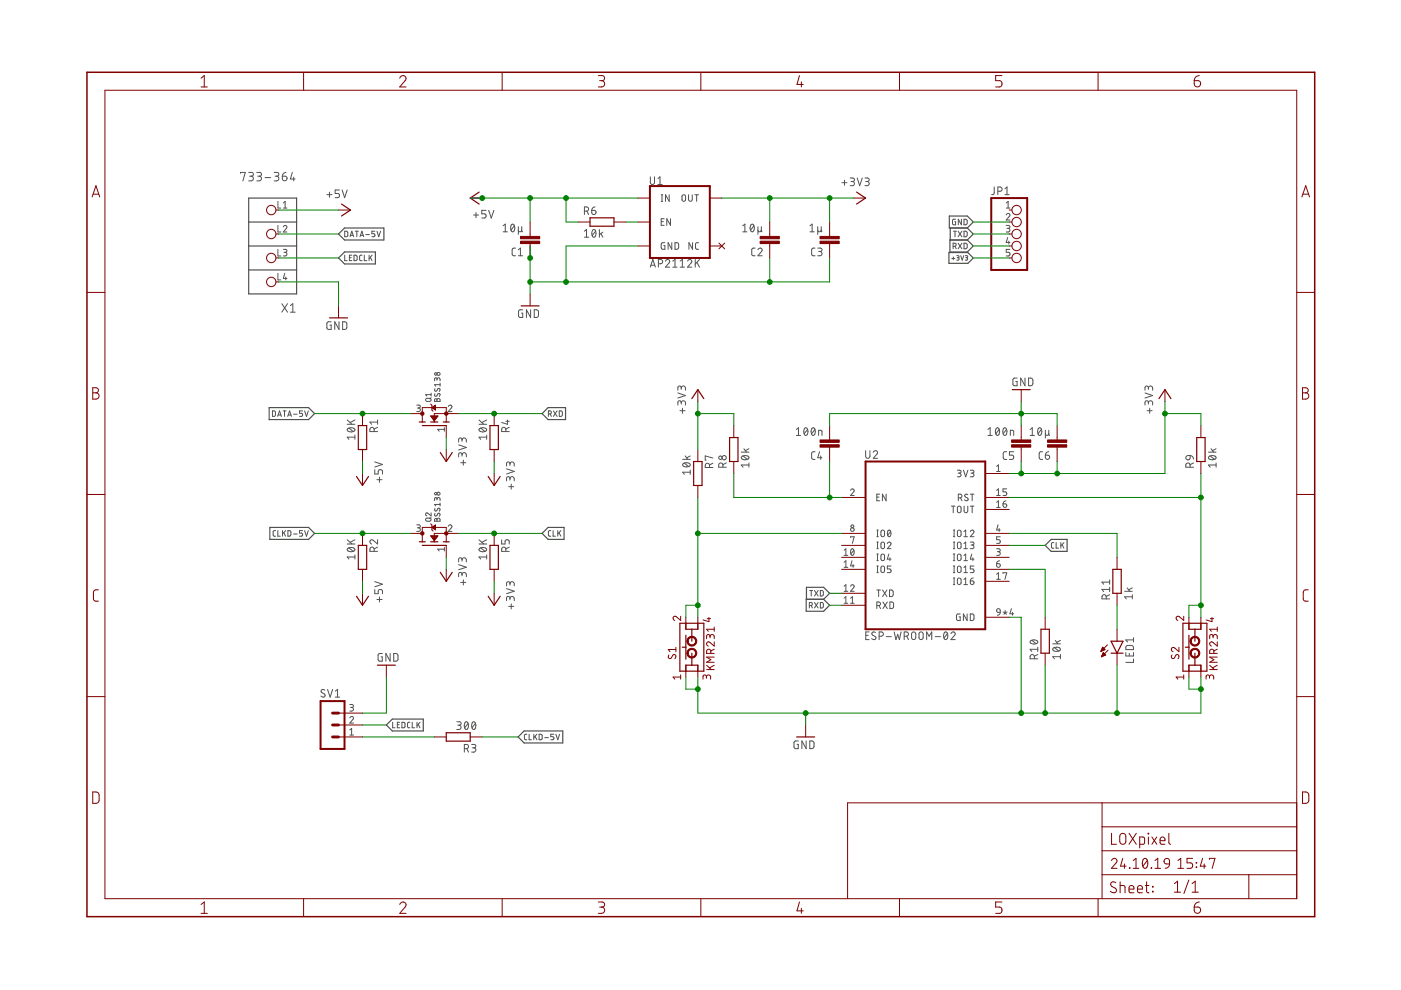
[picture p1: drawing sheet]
<svg xmlns="http://www.w3.org/2000/svg" width="297mm" height="210mm" viewBox="0 0 297 210" stroke-linecap="round" stroke-linejoin="round" font-family="sans-serif">
<g fill="none" stroke="#505050" stroke-width=".25">
<path d="M52.7 42h10.2v20.3h-10.2zM52.7 57.2h10.2M52.7 52.2h10.2M52.7 47.1h10.2M73 48.3h8.4v2.6h-8.4l-1.2-1.3zM73 53.4h6.6v2.6h-6.6l-1.2-1.3zM201.2 53.6h4l1.2 1.1-1.2 1.1h-4zM201.3 45.8h3.8l1.3 1.3-1.3 1.2h-3.8zM201.4 50.9h3.7l1.3 1.3-1.3 1.2h-3.7zM201.5 48.3v2.6M205.1 48.3l1.3 1.3-1.3 1.3M57.1 86.4h8.3l1.3 1.3-1.3 1.3h-8.3z"/>
<path d="M114.9 87.7l1.3-1.3h3.7v2.6h-3.7zM57.2 111.8h8.2l1.3 1.3-1.3 1.3h-8.2zM114.9 113.1l1.3-1.3h3.4v2.6h-3.4zM221.6 115.6l1.3-1.2h3.4v2.5h-3.4zM170.9 127.1h3.7l1.3 1.2-1.3 1.3h-3.7zM171 127.1v-2.6h3.6l1.3 1.3-1.3 1.3M81.9 153.7l1.3-1.2h6.5v2.5h-6.5zM111.1 155h8.2v2.5h-8.2l-1.2-1.2z"/>
</g>
<g fill="none" stroke="#505050" stroke-width=".21">
<path d="M51 36.7v-.1h1l-.5 1.8M52.7 36.6h.6a.4 .4 0 0 1 .4 .4 .4 .4 0 0 1-.4 .4h-.4M53.2 37.4a.5 .5 0 0 1 .5 .5 .5 .5 0 0 1-.5 .5h-.5M54.4 36.6h.7a.4 .4 0 0 1 .4 .4 .4 .4 0 0 1-.4 .4h-.4M54.9 37.4a.5 .5 0 0 1 .5 .5 .5 .5 0 0 1-.5 .5h-.5M56.2 37.7h1.2M58.1 36.6h.6a.4 .4 0 0 1 .4 .4 .4 .4 0 0 1-.4 .4h-.4M58.6 37.4a.5 .5 0 0 1 .5 .5 .5 .5 0 0 1-.5 .5h-.5M59.9 37.4h.6a.49 .49 0 0 1 .3 .5 .49 .49 0 0 1-.5 .4 .49 .49 0 0 1-.4-.5zM60.6 36.6l-.4 .1-.3 .7M62 36.6l-.4 1.4h1M62.3 37.5v.9"/>
<path d="M137.9 37.5v1.2a.44 .44 0 0 0 .4 .4 .44 .44 0 0 0 .5-.4v-1.2M139.5 37.9l.4-.4v1.6M139.5 39.1h.9M178.5 38.7h1.1M179 38.2v1.1M180.3 37.7h.5a.37 .37 0 0 1 .4 .4 .37 .37 0 0 1-.4 .4h-.4M180.7 38.5a.44 .44 0 0 1 .5 .4 .44 .44 0 0 1-.5 .5h-.4M181.7 37.7l.6 1.7 .5-1.7M183.4 37.7h.5a.37 .37 0 0 1 .4 .4 .37 .37 0 0 1-.4 .4h-.3M183.8 38.5a.44 .44 0 0 1 .5 .4 .44 .44 0 0 1-.5 .5h-.4M210.8 39.6v1.5l-.6 .2M58.9 42.7v1.4h.6"/>
<path d="M58.9 47.8v1.4h.6M58.9 52.9v1.4h.6M58.9 58v1.4h.6M60.1 48.1a.38 .38 0 0 1 .5-.3 .38 .38 0 0 1 .1 .6l-.6 .8h.7M60.1 52.9h.6l.1 .2-.1 .4h-.5M60.1 44.1h.7M60.1 43l.4-.3v1.4M60.4 58l-.3 1h.7M60.5 53.5a.39 .39 0 0 1 .3 .4 .39 .39 0 0 1-.3 .4h-.4M60.6 58.7v.7M69.3 41.3h1.1M69.8 40.7v1.1"/>
<path d="M72 40.3h-.9v.7h.5a.45 .45 0 0 1 .4 .5 .45 .45 0 0 1-.4 .4h-.5M72.5 40.3l.6 1.6 .5-1.6M73.1 49h.4l.2 .3v.6l-.2 .3h-.4zM73.1 54.1v1.2h.5M74.1 54.6h.4M74.2 50.2l.4-1.2 .4 1.2M74.3 49.9h.6M74.6 54.1h-.5v1.2h.5M75.1 54.1h.4l.2 .2v.8l-.2 .1-.4 .1zM75.3 49h.7M75.6 49v1.2M76.3 50.2l.4-1.2 .4 1.2"/>
<path d="M76.4 49.9h.6M76.8 54.1h-.4l-.2 .3 .1 .7 .5 .2M77.2 54.1v1.2h.6M77.6 49.7h.7M78.3 54.1v1.2M78.5 54.6l.4 .7M78.9 54.1l-.6 .7M79.5 49h-.7v.6h.4a.32 .32 0 0 1 .3 .3 .32 .32 0 0 1-.3 .3h-.4M79.9 49l.4 1.2 .4-1.2M100.4 45.6h1.1M100.9 45.1v1M103.1 44.6h-.9v.7h.5a.45 .45 0 0 1 .4 .5 .45 .45 0 0 1-.4 .4h-.5"/>
<path d="M103.6 44.6l.6 1.6 .5-1.6M106.7 47.9l.4-.4v1.6M106.7 49.1h.9M108.5 47.6l.2-.1a.95 .95 0 0 1 0 1.6 1.04 1.04 0 0 1-.2-1.5zM109.1 47.9l-.8 .9M109.3 52.6h-.5l-.2 .4v1l.2 .2h.5M109.9 48.8a.36 .36 0 0 0 .4 .3 .36 .36 0 0 0 .3-.3M109.9 48.1v1.6M109.9 54.2h.9M109.9 53l.4-.4v1.6M110.6 48.1v.9l.2 .1M123.9 44.8h.5a.44 .44 0 0 0 .4-.5 .44 .44 0 0 0-.4-.4h-.5v1.6"/>
<path d="M123.9 49l.5-.3v1.6M123.9 50.3h.9M124.4 44.8l.4 .7M125.5 44.6h.5a.45 .45 0 0 1 .4 .5 .45 .45 0 0 1-.5 .4 .45 .45 0 0 1-.4-.5zM125.7 48.8l.2-.1a.97 .97 0 0 1 0 1.6 1.02 1.02 0 0 1-.2-1.5zM126.2 43.9l-.4 .1-.3 .6M126.3 49l-.7 .9M127.1 48.7v1.6M127.4 49.5l.4 .8M127.8 49.2l-.7 .6M137.9 56.6l.5-1.6 .6 1.6M138 56.2h.8"/>
<path d="M139.6 55.9h.4a.46 .46 0 0 0 .5-.4 .46 .46 0 0 0-.5-.5h-.4v1.6M140.2 41.3h.3M140.2 42.7h.3M140.2 47h.5M140.4 41.3v1.4M140.8 46.4h-.6v1.4h.6M141 51.5h-.6l-.2 .1v.9l.2 .3 .6 .1v-.8h-.3M141.1 55.4a.44 .44 0 0 1 .6-.4 .44 .44 0 0 1 .2 .7l-.8 .9h.9M141.9 41.3v1.4l-.8-1.4v1.4M142.2 46.4v1.4l-.8-1.4v1.4M142.4 51.5v1.4l-.8-1.4v1.4M142.6 56.6h1"/>
<path d="M142.6 55.4l.5-.4v1.6M143.1 51.5h.6l.2 .2v.9l-.2 .2-.6 .1zM144.2 56.6h.9M144.2 55.4l.5-.4v1.6M144.7 41.4h.5l.2 .9a.38 .38 0 0 1-.4 .4 .38 .38 0 0 1-.4-.4zM145.8 55.4a.44 .44 0 0 1 .6-.4 .44 .44 0 0 1 .1 .7l-.7 .9h.9M146 41.3v1a.39 .39 0 0 0 .4 .4 .39 .39 0 0 0 .4-.4v-1M146.8 51.5v1.4l-.7-1.4v1.4M147.3 41.3h.8M147.4 55v1.6M147.7 41.3v1.4M147.8 55.6l.5 1"/>
<path d="M148.1 51.5h-.4l-.2 .3v.9l.2 .1 .4 .1M148.3 55l-.9 1M157.5 49.1h.9M157.5 47.9l.4-.4v1.6M159.2 47.6l.3-.1a.97 .97 0 0 1 0 1.6 1.02 1.02 0 0 1-.3-1.5zM159.9 47.9l-.8 .9M160.1 52.6h-.5l-.2 .4v1l.2 .2h.5M160.7 48.8a.36 .36 0 0 0 .4 .3 .36 .36 0 0 0 .3-.3M160.7 53a.44 .44 0 0 1 .6-.4 .44 .44 0 0 1 .2 .7l-.8 .9h.9M160.7 48.1v1.6M161.4 48.1v.9l.2 .1M171.7 49.1h.9"/>
<path d="M171.7 47.9l.5-.4v1.6M172.8 52.6h-.5l-.2 .4v1l.2 .2h.5M173.4 48.8a.37 .37 0 0 0 .3 .3 .37 .37 0 0 0 .4-.3M173.4 52.6h.5a.36 .36 0 0 1 .4 .4 .36 .36 0 0 1-.4 .3h-.3M173.4 48.1v1.6M173.8 53.3a.46 .46 0 0 1 .5 .5 .46 .46 0 0 1-.5 .4h-.4M174.1 48.1v.9l.2 .1M201.8 54.8h.6M202.1 52.2l.6-.1v-.4l-.6-.1v1.1M202.1 54.5v.6M202.1 49h.7M202.5 49v1.2"/>
<path d="M202.5 52.2l.2 .5M202.6 46.5l-.6 .1v.8l.1 .2 .5 .1v-.7h-.2M202.8 54.2l.5 .1v.2l-.2 .1M202.9 54.6h.2M203.1 54.6l.2 .1v.4l-.5 .1M203.1 49l.8 1.2M203.1 51.6l.8 1.1M203.7 54.2l.3 1 .3-1M203.8 46.5v1.2l-.6-1.2v1.2M203.9 49l-.8 1.2M203.9 51.6l-.8 1.1M204.4 46.5h.5l.1 .2 .1 .6-.2 .3-.5 .1z"/>
<path d="M204.4 49h.5l.1 .2 .1 .7-.2 .3h-.5zM204.4 51.6h.5l.1 .2 .1 .6-.2 .3h-.5zM204.7 54.2l.4 .1 .1 .1-.1 .2h-.3M204.9 54.6l.2 .1v.4l-.4 .1M211.6 40.6h.4a.46 .46 0 0 0 .5-.5 .46 .46 0 0 0-.5-.5h-.4v1.7M213.1 41.3h.9M213.1 40l.4-.4v1.7M213.3 45.6a.38 .38 0 0 1 .6-.3 .38 .38 0 0 1 .1 .6l-.7 .8h.8M213.3 47.8h.7l.1 .2-.1 .4h-.5M213.3 44.1h.8M213.3 43l.4-.3v1.4M213.7 50.3l-.4 1.1h.8"/>
<path d="M213.7 48.4a.39 .39 0 0 1 .4 .4 .39 .39 0 0 1-.4 .4h-.4M213.9 51.1v.6M214.1 52.9h-.8v.6h.5a.4 .4 0 0 1 .3 .4 .4 .4 0 0 1-.3 .4h-.5M59.8 64.4l1.2 1.8M61 64.4l-1.2 1.8M61.6 64.8l.5-.4v1.8M61.6 66.2h1M70.2 68.2h-.7l-.2 .3v1l.2 .3h.7v-.9h-.3M71.9 68.2v1.6l-.9-1.6v1.6M72.6 68.2l.7 .1 .2 .2v1.1l-.2 .2h-.7zM110.8 65.7h-.6l-.2 .2-.1 1.1 .3 .3h.6v-.9h-.2M112.5 65.7v1.6l-.9-1.6v1.6"/>
<path d="M113.3 65.7h.6l.2 .3 .1 .9-.3 .4h-.6zM57.8 87.1h.4l.2 .2v.7l-.2 .3h-.4zM58.9 88.3l.4-1.2 .3 1.2M59 88h.6M60 87.1h.7M60.3 87.1v1.2M61 88.3l.4-1.2 .4 1.2M61.1 88h.6M62.2 87.8h.8M64.2 87.1h-.7v.5h.4a.34 .34 0 0 1 .3 .4 .34 .34 0 0 1-.3 .3h-.4M64.6 87.1l.4 1.2 .4-1.2M73.6 90h1.6"/>
<path d="M73.6 89l1 1M73.7 90.9a1.04 1.04 0 0 1 1.5 .2 .95 .95 0 0 1-1.6 0zM74 90.8l.9 .7M75.2 92.7h-1.6l.4 .5M75.2 92.2v1M75.2 89l-.9 .6M79.3 91.5v-.4a.46 .46 0 0 0-.4-.5 .46 .46 0 0 0-.5 .5v.4h1.7M79.5 99.6v.9h.7v-.6a.46 .46 0 0 1 .4-.3 .46 .46 0 0 1 .5 .3v.6M79.5 97.9l1.6 .6-1.6 .5M80.1 90.6l-.8 .4M80.1 89.5h-1.7l.4 .5M80.1 89v1"/>
<path d="M88.3 85.9h.6l.2 .2-.2 .4h-.4M88.7 86.5a.38 .38 0 0 1 .4 .4 .38 .38 0 0 1-.4 .4h-.4M90.3 84.6l.8-.1 .2 .1 .1 .3-.3 .2h-.5l-.4-.2zM91.4 84.3l-.3 .3M91.4 83.7h-1.2l.3 .3M91.4 83.4v.6M92.2 84.6h.4v.2l.2-.3h.2l.3 .1v.5h-1.2zM92.2 83.5v.4l.2 .1 .4-.5a.29 .29 0 0 1 .5 0 .29 .29 0 0 1-.1 .4l-.1 .2M92.2 82.4v.4l.2 .2 .4-.5a.29 .29 0 0 1 .5 0 .29 .29 0 0 1-.1 .4l-.1 .1M92.6 80.4l.3-.3 .3 .1 .1 .6M92.6 80.6v-.4l-.3-.1-.1 .1-.1 .6M92.6 84.8v.3"/>
<path d="M93.3 81.2v.7M93.3 81.6h-1.2l.3 .3M94.2 91h-1.4l.3 .4M94.2 90.7v.7M95 86.2a.38 .38 0 0 1 .6-.3 .38 .38 0 0 1 .1 .6l-.7 .8h.8M97.2 94.3l1.7 .6-1.7 .5M97.7 98.1h1.1M98 96.4a.46 .46 0 0 1 .4-.4 .46 .46 0 0 1 .5 .4v.5M98 96.7v-.3a.36 .36 0 0 0-.4-.4 .36 .36 0 0 0-.4 .4v.5M98 93.3a.46 .46 0 0 1 .4-.4 .46 .46 0 0 1 .5 .4v.4M98 93.6v-.4a.36 .36 0 0 0-.4-.3 .36 .36 0 0 0-.4 .3v.5M98.2 97.6v1"/>
<path d="M101.6 90h1.6M101.6 89l1 1M101.7 90.9a1.04 1.04 0 0 1 1.5 .2 .95 .95 0 0 1-1.6 0zM101.9 90.8l.9 .7M103.2 92.7h-1.6l.3 .5M103.2 92.2v1M103.2 89l-1 .6M107.3 91.5v-.4a.44 .44 0 0 0-.5-.5 .44 .44 0 0 0-.4 .5v.4h1.6M107.3 89.3h.7M107.4 99.4l1.6 .5-1.6 .6M107.6 89v1l-1.2-.4M108 90.6l-.7 .4"/>
<path d="M108.1 98.4a.46 .46 0 0 1 .5-.5 .46 .46 0 0 1 .4 .5v.4M108.1 98.7v-.4a.36 .36 0 0 0-.3-.4 .36 .36 0 0 0-.4 .4v.5M116.3 87.8l.5-.1v-.5l-.5-.1v1.2M116.6 87.8l.3 .5M117.3 87.1l.8 1.2M118.1 87.1l-.8 1.2M118.6 87.1h.4l.2 .2v.8l-.2 .2h-.4zM143.7 83.3l1.6 .6-1.6 .5M144.2 87.1h1M144.4 85.4a.44 .44 0 0 1 .5-.4 .44 .44 0 0 1 .4 .4v.5M144.4 85.7v-.4a.36 .36 0 0 0-.3-.3 .36 .36 0 0 0-.4 .3v.6M144.4 82.3a.44 .44 0 0 1 .5-.5 .44 .44 0 0 1 .4 .5v.4"/>
<path d="M144.4 82.5v-.3a.36 .36 0 0 0-.3-.4 .36 .36 0 0 0-.4 .4v.5M144.7 86.6v1M144.7 97.4h1.6M144.8 98.3a1 1 0 0 1 1.5 .3 .95 .95 0 0 1-1.6 0zM145.1 98.2l.9 .7M145.3 96.7l.5 .7M146.3 99.7v.9M146.3 96.7l-.7 .4M150.4 99.1v-.4a.46 .46 0 0 0-.4-.5 .46 .46 0 0 0-.5 .5v.4h1.7M151.2 97.1l-1.7-.4v.9h.2M151.2 98.2l-.8 .4M153.3 99.1v-.5a.44 .44 0 0 0-.5-.5 .44 .44 0 0 0-.4 .5v.5h1.6"/>
<path d="M154 98.1l-.7 .4M157.2 95.9h1.6M157.3 96.8a1.02 1.02 0 0 1 1.5 .2 .95 .95 0 0 1-1.6 0zM157.5 96.7l.9 .7M157.7 95.1l.6 .8M158.8 98.6h-1.6l.3 .5M158.8 98.1v1M158.8 95.1l-.8 .4M168.8 92.3h.9M168.8 91.1l.5-.4v1.6M170.6 90.8l.3-.1a.97 .97 0 0 1 0 1.6 1.03 1.03 0 0 1-.3-1.5zM171.2 91.1l-.7 .9"/>
<path d="M172.2 90.8l.2-.1a.97 .97 0 0 1 0 1.6 1.03 1.03 0 0 1-.2-1.5zM172.8 91.1l-.7 .9M172.8 95.8h-.5l-.2 .3v1.1l.2 .2h.5M173.6 92.3v-1.1l.6 .2 .1 .9M173.8 95.8l-.4 1.2h.9M174 96.7v.7M183.5 95.5v1.2a.46 .46 0 0 0 .5 .5 .46 .46 0 0 0 .4-.5v-1.2M185.1 95.9a.45 .45 0 0 1 .7-.3 .45 .45 0 0 1 .1 .7l-.8 .9h1M203 99.7h.6l.2 .2-.2 .4h-.5M204.3 99.7l.4 1.4 .5-1.4M205.7 99.7h.6l.2 .2-.2 .4h-.4M209.5 92.3h.9"/>
<path d="M209.5 91.1l.4-.4v1.6M211.2 90.8l.1-.1a.8 .8 0 0 1 .7 .6 .8 .8 0 0 1-.2 .8l-.3 .2a1.06 1.06 0 0 1-.3-1.5zM211.3 98.9l.4-.3v1.4M211.3 100h.8M211.9 91.1l-.8 .9M212.8 90.8l.1-.1a.8 .8 0 0 1 .7 .6 .8 .8 0 0 1-.2 .8l-.4 .2a1.06 1.06 0 0 1-.2-1.5zM213.4 91.1l-.7 .9M213.4 95.8h-.5l-.2 .3 .1 1.2 .6 .1M214.2 92.3v-1.1l.7 .2v.9M214.9 95.8h-.9v.7h.6a.46 .46 0 0 1 .3 .5 .46 .46 0 0 1-.3 .4h-.6M215.6 80.2h-.6l-.2 .2v1l.2 .3 .6 .1v-.9h-.2M217.3 80.2v1.6l-.9-1.6v1.6"/>
<path d="M218.1 80.2h.6l.2 .2 .1 .9-.3 .4-.6 .1zM218.4 91.1l.5-.4v1.6M218.4 92.3h.9M220.2 90.8l.1-.1a.8 .8 0 0 1 .7 .6 .8 .8 0 0 1-.3 .8l-.3 .2a1.06 1.06 0 0 1-.2-1.5zM220.8 91.1l-.7 .9M221 95.8h-.4l-.3 .3 .1 1.2 .6 .1M221.6 92a.36 .36 0 0 0 .4 .3 .36 .36 0 0 0 .4-.3M221.6 96.5h.6a.45 .45 0 0 1 .3 .5 .45 .45 0 0 1-.4 .4 .45 .45 0 0 1-.5-.5zM221.6 91.2v1.7M222.4 91.2v.9l.1 .2M222.4 95.8l-.5 .1-.3 .6M242.8 83.3l1.6 .6-1.6 .5"/>
<path d="M243.2 87.1h1.1M243.5 85.4a.46 .46 0 0 1 .4-.4 .46 .46 0 0 1 .5 .4v.5M243.5 85.7v-.4a.36 .36 0 0 0-.4-.3 .36 .36 0 0 0-.3 .3v.6M243.5 82.3a.46 .46 0 0 1 .4-.5 .46 .46 0 0 1 .5 .5v.4M243.5 82.5v-.3a.36 .36 0 0 0-.4-.4 .36 .36 0 0 0-.3 .4v.5M243.8 86.6v1M251.5 96.7l.8-.1v.5a.46 .46 0 0 1-.6 .3 .46 .46 0 0 1-.2-.7zM252.3 99.1v-.5a.46 .46 0 0 0-.4-.5 .46 .46 0 0 0-.5 .5v.5h1.6M252.3 96.6l.5 .1 .2 .6M253 98.1l-.7 .4M256.2 95.9h1.6M256.3 96.8a1.02 1.02 0 0 1 1.5 .2 .93 .93 0 0 1-1.6 0z"/>
<path d="M256.6 96.7l.9 .7M256.8 95.1l.5 .8M257.8 98.6h-1.6l.4 .5M257.8 98.1v1M257.8 95.1l-.7 .4M58.4 112.5h-.4l-.1 .3 .1 .8 .4 .1M58.9 112.5v1.2h.5M59.9 112.5v1.2M60.2 113l.4 .7M60.6 112.5l-.7 .7M61 112.5l.7 .2v.8l-.3 .2h-.4zM62.2 113.2h.8"/>
<path d="M64.2 112.5h-.7v.5h.4a.34 .34 0 0 1 .3 .4 .34 .34 0 0 1-.3 .3h-.4M64.6 112.5l.4 1.2 .4-1.2M73.6 115.3h1.6M73.6 114.4l1 .9M73.7 116.3a1 1 0 0 1 1.5 .2 .95 .95 0 0 1-1.6 0zM74 116.2l.9 .7M75.2 117.6v.9M75.2 118.1h-1.6l.4 .4M75.2 114.4l-.9 .6M79.3 116.9v-.5a.46 .46 0 0 0-.4-.4 .46 .46 0 0 0-.5 .4v.5h1.7M79.9 101.7h1.1M80.1 114.4v.9l-1-.7a.44 .44 0 0 0-.7 .1 .44 .44 0 0 0 .4 .6"/>
<path d="M80.1 116l-.8 .4M80.5 101.2v1.1M88.3 111.3h.6l.2 .2-.2 .4h-.4M88.7 111.9a.38 .38 0 0 1 .4 .4 .38 .38 0 0 1-.4 .4h-.4M90.3 110l.9-.1 .2 .4-.3 .2h-.5l-.4-.2zM91.4 108.7v.7l-.7-.6a.32 .32 0 0 0-.5 .1 .32 .32 0 0 0 .3 .5M91.4 109.7l-.3 .3M92.2 110l.3-.1 .1 .3 .2-.3h.2l.3 .1v.5h-1.2zM92.2 108.9l-.1 .3 .2 .2h.2l.3-.5a.29 .29 0 0 1 .5 0 .29 .29 0 0 1-.1 .4l-.1 .2M92.2 107.8v.4l.2 .2 .4-.5a.32 .32 0 0 1 .5 0 .32 .32 0 0 1-.2 .5M92.6 105.8l.2-.2 .2-.1 .3 .2v.4M92.6 106v-.5h-.3l-.1 .1-.1 .5"/>
<path d="M92.6 110.2v.3M93.3 106.6v.7M93.3 107h-1.2l.3 .3M94.2 116.1v.7M94.2 116.4h-1.4l.3 .4M95 111.6a.39 .39 0 0 1 .6-.3 .39 .39 0 0 1 .1 .6l-.7 .8h.8M97.2 119.7l1.7 .6-1.7 .5M98 118.7a.46 .46 0 0 1 .4-.4 .46 .46 0 0 1 .5 .4v.4M98 119v-.4a.36 .36 0 0 0-.4-.3 .36 .36 0 0 0-.4 .3v.5M101.6 115.3h1.6M101.6 114.4l1 .9M101.7 116.3a1 1 0 0 1 1.5 .2 .95 .95 0 0 1-1.6 0z"/>
<path d="M101.9 116.2l.9 .7M103.2 117.6v.9M103.2 118.1h-1.6l.3 .4M103.2 114.4l-1 .6M106.4 114.4v.9h.7v-.5a.45 .45 0 0 1 .4-.4 .45 .45 0 0 1 .5 .4v.5M107.3 116.9v-.5a.44 .44 0 0 0-.5-.4 .44 .44 0 0 0-.4 .4v.5h1.6M107.8 103.2h1.1M108 116l-.7 .4M108.1 101.5a.46 .46 0 0 1 .5-.5 .46 .46 0 0 1 .4 .5v.5M108.1 101.8v-.4a.36 .36 0 0 0-.3-.4 .36 .36 0 0 0-.4 .4v.6M108.4 102.6v1.1M116.8 112.5h-.4l-.1 .3v.8l.5 .1"/>
<path d="M117.3 112.5v1.2h.5M118.3 112.5v1.2M118.5 113l.4 .7M118.9 112.5l-.6 .7M146.3 100.1h-1.6l.4 .5M179 119.2l.3-.3v1.4M179 116.7l.3-.3v1.4M179 117.8h.7M180.3 104a.38 .38 0 0 1 .6-.3 .38 .38 0 0 1 .1 .6l-.7 .8h.8M180.3 114v-.2h.8l-.4 1.4M180.5 116.5l.2-.1a.83 .83 0 0 1 0 1.4 .87 .87 0 0 1-.2-1.3zM180.6 118.9l-.3 1.1h.8"/>
<path d="M180.9 119.7v.6M181 116.7l-.6 .7M185.9 118.9h.3M185.9 117.5h.3M185.9 113.8h.3M185.9 112.4h.3M185.9 116.3h.3M185.9 114.9h.3M185.9 105.4h.5M186.1 112.4v1.4M186.1 114.9v1.4M186.1 117.5v1.4"/>
<path d="M186.5 104.8h-.6v1.4h.6M186.9 117.6h.5l.1 .9a.38 .38 0 0 1-.3 .4 .38 .38 0 0 1-.4-.4zM186.9 112.5h.5l.1 .9a.38 .38 0 0 1-.3 .4 .38 .38 0 0 1-.4-.4zM186.9 115h.5l.1 1a.38 .38 0 0 1-.3 .3 .38 .38 0 0 1-.4-.3zM187.9 104.8v1.4l-.8-1.4v1.4M188.1 115.3a.39 .39 0 0 1 .6-.4 .39 .39 0 0 1 .1 .6l-.7 .8h.8M188.3 112.5l.2-.1a.83 .83 0 0 1 0 1.4 .88 .88 0 0 1-.2-1.3zM188.4 117.5l-.3 1.1h.8M188.7 118.3v.6M188.8 112.7l-.6 .8M201.7 107.3h.8M202.1 107.3v1.4"/>
<path d="M202.1 118.9h.3M202.1 117.5h.3M202.1 113.8h.3M202.1 112.4h.3M202.1 116.3h.3M202.1 114.9h.3M202.3 112.4v1.4M202.3 114.9v1.4M202.3 117.5v1.4M203.1 107.4h.5l.2 .9a.39 .39 0 0 1-.4 .4 .39 .39 0 0 1-.4-.4zM203.1 115h.5l.2 1a.39 .39 0 0 1-.4 .3 .39 .39 0 0 1-.4-.3zM203.1 112.5h.5l.2 .9a.39 .39 0 0 1-.4 .4 .39 .39 0 0 1-.4-.4z"/>
<path d="M203.1 117.6h.5l.2 .9a.39 .39 0 0 1-.4 .4 .39 .39 0 0 1-.4-.4zM203.2 105.6h.4a.39 .39 0 0 0 .4-.4 .39 .39 0 0 0-.4-.4h-.4v1.4M203.4 100.3a.39 .39 0 0 1 .4 .4 .39 .39 0 0 1-.4 .4h-.4M203.6 105.6l.4 .6M204.4 112.7l.3-.3v1.4M204.4 115.3l.3-.4v1.4M204.4 117.8l.3-.3v1.4M204.4 118.9h.7M204.4 113.8h.7M204.4 116.3h.7M204.4 107.3v1a.39 .39 0 0 0 .4 .4 .39 .39 0 0 0 .4-.4v-1M205.2 104.9a.35 .35 0 0 0-.5-.1 .35 .35 0 0 0 0 .6l.4 .2a.35 .35 0 0 1 .1 .5 .35 .35 0 0 1-.6 0l-.1-.1"/>
<path d="M205.7 114.9l.6 .1 .2 .2-.2 .3h-.4M205.7 112.7a.39 .39 0 0 1 .6-.3 .39 .39 0 0 1 .1 .6l-.7 .8h.8M205.7 107.3h.8M205.7 104.8h.8M206 117.5l-.3 1.1h.8M206.1 115.5a.39 .39 0 0 1 .4 .4 .39 .39 0 0 1-.4 .4h-.4M206.1 100.3a.39 .39 0 0 1 .4 .4 .39 .39 0 0 1-.4 .4h-.4M206.1 104.8v1.4M206.1 107.3v1.4M206.3 118.3v.6M211.3 119.5h.5a.39 .39 0 0 1 .3 .4 .39 .39 0 0 1-.4 .4 .39 .39 0 0 1-.4-.4zM211.3 116.4h.5l.3 .2-.2 .3-.4 .1"/>
<path d="M211.3 104l.4-.3v1.4M211.3 106.5l.4-.3v1.4M211.3 107.6h.8M211.3 105.1h.8M211.6 111.3l-.3 1.1h.8M211.7 117a.39 .39 0 0 1 .4 .4 .39 .39 0 0 1-.4 .4h-.4M211.8 112.1v.6M211.9 118.9l-.5 .2-.1 .4M212.1 113.8h-.8v.6h.5a.4 .4 0 0 1 .3 .4 .4 .4 0 0 1-.3 .4h-.5M212.7 106.8h.4a.39 .39 0 0 1 .3 .5 .39 .39 0 0 1-.4 .3 .39 .39 0 0 1-.3-.4zM213.3 106.2l-.5 .2-.1 .4M213.4 103.7h-.7v.6h.4a.39 .39 0 0 1 .4 .4 .39 .39 0 0 1-.4 .4h-.4"/>
<path d="M223.4 115l-.3 .1-.2 .2 .1 .8 .4 .1M223.9 115v1.2h.5M224.9 115v1.2M225.2 115.5l.4 .7M225.6 115l-.7 .8M79.5 125v.9h.7v-.6a.46 .46 0 0 1 .4-.3 .46 .46 0 0 1 .5 .3v.6M79.5 123.3l1.6 .6-1.6 .5M79.9 127.1h1.1M80.5 126.6v1M81 138.6h-.5l-.3 .2v1l.2 .4h.6v-.9h-.2M82.7 138.6v1.6l-.9-1.6v1.6M83.5 138.6h.6l.2 .2 .1 .9-.3 .4-.6 .1z"/>
<path d="M97.7 123.5h1.1M98 121.8a.46 .46 0 0 1 .4-.4 .46 .46 0 0 1 .5 .4v.5M98 122.1v-.4a.36 .36 0 0 0-.4-.3 .36 .36 0 0 0-.4 .3v.6M98.2 123v1M107.4 124.8l1.6 .5-1.6 .6M107.8 128.6h1.1M108.1 126.9a.46 .46 0 0 1 .5-.5 .46 .46 0 0 1 .4 .5v.5M108.1 127.2v-.4a.36 .36 0 0 0-.3-.4 .36 .36 0 0 0-.4 .4v.6M108.1 123.8a.46 .46 0 0 1 .5-.5 .46 .46 0 0 1 .4 .5v.4M108.1 124.1v-.4a.36 .36 0 0 0-.3-.4 .36 .36 0 0 0-.4 .4v.5M108.4 128v1.1M171.6 128.4l.6-.1v-.4l-.6-.2v1.2"/>
<path d="M171.7 125.2h.6M172 125.2v1.2M172 128.4l.3 .5M172.7 125.2l.8 1.2M172.7 127.7l.8 1.2M173.5 125.2l-.8 1.2M173.5 127.7l-.8 1.2M173.9 125.2h.5l.1 .2v.8l-.1 .1-.5 .1zM173.9 127.7l.5 .1 .1 .2v.7l-.1 .2h-.5zM179 125.4h.7M179 124.3l.3-.3v1.4M179 126.8l.3-.3v1.4"/>
<path d="M179 120.3h.7M179 127.9h.7M180.3 124.3a.38 .38 0 0 1 .6-.3 .38 .38 0 0 1 .1 .6l-.7 .8h.8M180.3 127.9h.8M180.3 126.8l.4-.3v1.4M183.6 134.7h.5M184.3 134h-.7v1.6h.7M185.6 134.1a.41 .41 0 0 0-.6-.1 .41 .41 0 0 0 0 .7l.5 .2a.41 .41 0 0 1 .1 .7 .41 .41 0 0 1-.6-.1l-.2-.1M185.9 128.4h.4a.38 .38 0 0 0 .4-.4 .38 .38 0 0 0-.4-.4h-.4v1.4M185.9 121.4h.3M185.9 120h.3M185.9 125.1h.8"/>
<path d="M186.1 120v1.4M186.3 125.1v1.4M186.4 128.4l.3 .6M186.4 134.9h.4a.46 .46 0 0 0 .5-.5 .46 .46 0 0 0-.5-.4h-.4v1.6M186.9 120.1h.5l.1 .9a.38 .38 0 0 1-.3 .4 .38 .38 0 0 1-.4-.4zM187.1 125.1l.9 1.4M187.2 127.6l.9 1.4M187.9 135h1.1M188 125.1l-.9 1.4M188.1 127.6l-.9 1.4M188.6 125.1h.5l.2 .2 .1 .8-.3 .3-.5 .1zM188.7 127.6l.5 .1 .2 .2 .1 .7-.3 .4h-.5z"/>
<path d="M188.9 120h-.8v.6h.5a.4 .4 0 0 1 .3 .4 .4 .4 0 0 1-.3 .4h-.5M189.6 134l.3 1.6 .4-1.1 .4 1.1 .4-1.6M191.7 134.9h.5a.46 .46 0 0 0 .4-.5 .46 .46 0 0 0-.4-.4h-.5v1.6M192.3 134.9l.3 .7M193.4 134.1l.3-.1 .3 .1 .2 1a.44 .44 0 0 1-.5 .5 .44 .44 0 0 1-.4-.5zM195 134.1l.3-.1 .3 .1 .1 1a.44 .44 0 0 1-.4 .5 .44 .44 0 0 1-.5-.5zM196.5 135.6v-1.6l.5 .9 .5-.9v1.6M198.3 135h1.1M200.3 134.1l.2-.1a.97 .97 0 0 1 0 1.6 1.02 1.02 0 0 1-.2-1.5zM200.9 134.3l-.7 1M201.6 134.3a.45 .45 0 0 1 .6-.3 .45 .45 0 0 1 .2 .7l-.8 .9h.9M202.1 124h.3"/>
<path d="M202.1 122.6h.3M202.1 121.4h.3M202.1 120h.3M202.3 120v1.4M202.3 122.6v1.4M203.1 122.7h.5l.2 .9a.39 .39 0 0 1-.4 .4 .39 .39 0 0 1-.4-.4zM203.1 120.1h.5l.2 .9a.39 .39 0 0 1-.4 .4 .39 .39 0 0 1-.4-.4zM203.6 130.2h-.6l-.2 .2v.9l.2 .3h.6v-.8h-.3M204.4 124h.7M204.4 122.9l.3-.3v1.4M204.4 120.3l.3-.3v1.4M204.4 121.4h.7"/>
<path d="M205 130.2v1.4l-.7-1.4v1.4M205.7 123.2h.5a.4 .4 0 0 1 .3 .4 .4 .4 0 0 1-.4 .4 .4 .4 0 0 1-.4-.4zM205.7 130.2h.6l.2 .2v.9l-.2 .2-.6 .1zM206.4 122.6l-.4 .1-.3 .5M206.5 120h-.8v.6h.5a.4 .4 0 0 1 .3 .4 .4 .4 0 0 1-.3 .4h-.5M211.3 121.8l.4-.4v1.4M211.3 122.8h.8M211.4 129.2h.6l.1 .6-.7-.1zM212.1 129.8l-.1 .4-.5 .3M212.7 121.6v-.2h.7l-.3 1.4M212.7 129.8l.4 .1M213.1 129.4v.5"/>
<path d="M213.1 129.9l.3 .4M213.1 129.9l-.3 .4M213.5 129.8l-.4 .1M214.4 129.1l-.3 1h.8M214.7 129.8v.7M218.5 135.9a1.02 1.02 0 0 1 1.5 .2 .97 .97 0 0 1-1.6 0zM218.8 135.7l.9 .8M219.3 139.7v-.5a.46 .46 0 0 0-.4-.4 .46 .46 0 0 0-.5 .4v.5h1.6M220 138.8l-.7 .3M220 137.7h-1.6l.4 .4M220 137.2v.9M223.2 136.5h1.6"/>
<path d="M223.3 137.4a1.02 1.02 0 0 1 1.5 .3 .97 .97 0 0 1-1.6 0zM223.6 137.3l.9 .7M223.7 135.8l.6 .7M224.8 139.2h-1.6l.4 .5M224.8 138.8v.9M224.8 135.8l-.8 .4M234.5 127v-.5a.46 .46 0 0 0-.4-.4 .46 .46 0 0 0-.5 .4v.5h1.7M235.3 125h-1.7l.4 .4M235.3 126.1l-.8 .3M235.3 123v.9M235.3 124.5v.9M235.3 123.4h-1.7l.4 .5"/>
<path d="M238.4 125.4h1.7M238.7 138.4v.7h1.6v-.7M238.8 137l1.2-.1 .3 .2v.6h-1.6zM239 124.7l.5 .7M239.4 138.5v.6M240.1 126.5h-1.7l.4 .5M240.1 126.1v.9M240.1 124.7l-.8 .4M240.3 139.7v.7h-1.6M240.3 135.2v.9M240.3 135.7h-1.6l.4 .4M68.9 146.3l-.6-.1-.2 .3 .1 .3 .5 .3a.38 .38 0 0 1 .2 .5 .38 .38 0 0 1-.5 .2l-.4-.2"/>
<path d="M69.4 146.2l.6 1.6 .5-1.6M71.1 146.5l.5-.3v1.6M71.1 147.8h.9M74.2 152.2a.38 .38 0 0 1 .5-.3 .38 .38 0 0 1 .1 .6l-.6 .8h.8M74.2 149.4h.6l.1 .2-.1 .4h-.5M74.2 154.7l.3-.2v1.4M74.2 155.9h.8M74.5 150a.39 .39 0 0 1 .5 .4 .39 .39 0 0 1-.5 .4h-.3M83.2 153.1v1.2h.6M84.2 153.6h.4M84.8 153.1h-.6v1.2h.6M85.2 153.1l.5 .1 .2 .1v.8l-.2 .2h-.5z"/>
<path d="M86.9 153.1l-.4 .1-.1 .2v.8l.5 .1M87.4 153.1v1.2h.5M88.4 153.1v1.2M88.7 153.6l.3 .7M89 153.1l-.6 .8M96.9 153h.5a.36 .36 0 0 1 .4 .4 .36 .36 0 0 1-.4 .4h-.4M97.3 153.8a.46 .46 0 0 1 .5 .4 .46 .46 0 0 1-.5 .5h-.4M98.4 158.7h.5a.44 .44 0 0 0 .4-.4 .44 .44 0 0 0-.4-.5h-.5v1.7M98.6 153.1h.1a.8 .8 0 0 1 .7 .5 .8 .8 0 0 1-.2 .8l-.2 .2a.8 .8 0 0 1-.6-.5 .8 .8 0 0 1 .2-.8zM99 158.7l.3 .8M99.3 153.4l-.8 .9M100 157.8h.5a.36 .36 0 0 1 .4 .4 .36 .36 0 0 1-.4 .4h-.3"/>
<path d="M100.2 153.1h.1a.8 .8 0 0 1 .7 .5 .8 .8 0 0 1-.2 .8l-.4 .3a1.04 1.04 0 0 1-.2-1.6zM100.4 158.6a.46 .46 0 0 1 .5 .4 .46 .46 0 0 1-.5 .5h-.4M100.8 153.4l-.7 .9M111.7 155.7h-.4l-.1 .2 .1 .9h.4M112.2 155.7v1.1h.5M113.2 155.7v1.1M113.4 156.1l.4 .7M113.8 155.7l-.6 .7M114.3 155.7h.5l.1 .2v.8l-.1 .1h-.5zM115.5 156.4h.8M117.4 155.7h-.6v.5h.4a.34 .34 0 0 1 .2 .3 .34 .34 0 0 1-.2 .3h-.4M117.9 155.7l.4 1.1 .3-1.1"/>
<path d="M169.2 157.1h-.6l-.2 .2-.1 1.1 .3 .3h.6v-.9h-.2M170.9 157.1v1.6l-.9-1.6v1.6M171.7 157.1h.6l.3 .3v.9l-.3 .4h-.6z"/>
<circle cx="92.4" cy="79.3" r=".26"/>
<circle cx="93" cy="79.3" r=".33"/>
<circle cx="152.7" cy="97" r=".36"/>
<circle cx="153.5" cy="97" r=".46"/>
<circle cx="92.4" cy="104.7" r=".26"/>
<circle cx="93" cy="104.7" r=".33"/>
<circle cx="180.7" cy="112.3" r=".39"/>
<circle cx="180.7" cy="111.6" r=".31"/>
</g>
<g fill="none" stroke="#800000" stroke-width=".21">
<path d="M22.2 19.1h252.7v171.4h-252.7zM42.6 16.6l.7-.6v2.4M42.6 18.4h1.4M64.4 15.3v3.8M84.8 16.6a.66 .66 0 0 1 .9-.5 .66 .66 0 0 1 .2 1l-1.1 1.3h1.3M106.5 15.3v3.8M126.9 16h.8a.54 .54 0 0 1 .5 .6 .54 .54 0 0 1-.5 .5h-.6M127.5 17.1a.67 .67 0 0 1 .7 .7 .67 .67 0 0 1-.7 .6h-.6M148.6 15.3v3.8M169.5 16l-.5 1.9h1.3M169.9 17.4v1M190.7 15.3v3.8"/>
<path d="M212.4 16h-1.3v1.1h.8a.68 .68 0 0 1 .5 .7 .68 .68 0 0 1-.5 .6h-.8M232.8 15.3v3.8M253.2 17.1h.8a.68 .68 0 0 1 .5 .8 .68 .68 0 0 1-.7 .5 .68 .68 0 0 1-.6-.6zM254.3 16l-.8 .3-.3 .8M19.5 41.8l.8-2.4 .8 2.4M19.7 41.2h1.2M58.5 44.5h.6M58.5 49.6h.6M58.5 54.7h.6M58.5 59.8h.6M71.8 44.5h2.5M99.7 42h2.5"/>
<path d="M112.4 47.1v3M112.4 51.6v3.1M122.6 47.1h2.5M130.2 47.1h2.5M135.3 42h2.5M135.3 52.2h2.5M135.3 47.1h2.5M150.5 42h2.5M150.5 52.2h2.5M152.4 51.5l1.2 1.3M153.6 51.5l-1.2 1.3M163.2 47.1v3"/>
<path d="M163.2 51.6v3.1M175.9 47.1v3M175.9 51.6v3.1M181 42h2.5M214 44.5h.5M214 49.6h.5M214 54.7h.5M214 52.2h.5M214 47.1h.5M276 41.8l.8-2.4 .8 2.4M276.2 41.2h1.2M18.4 62h3.8"/>
<path d="M71.8 64.9v2.5M112.4 62.3v2.6M274.9 62h3.8M19.7 82.2h.6a.54 .54 0 0 1 .6 .6 .54 .54 0 0 1-.6 .5 .67 .67 0 0 1 .7 .7 .67 .67 0 0 1-.7 .6h-.6zM19.7 83.3h.6M76.9 87.7v2.5M76.9 95.3v2.6M87 87.7h2.5M89.5 89.5v-3.1h5.1v3.1M91.3 85.7l.3 .2v1l.2 .3M91.3 88.2h1.5l-.7 1zM91.4 88.3h1.4"/>
<path d="M91.5 88.5h1.2M91.6 86.4l.7-.5v1zM91.6 88.6h1M91.7 88.7h.8M91.7 86.5h.6M91.8 88.8h.6M91.8 86.3h.5M91.9 88.9h.4M91.9 86.6h.4M92 86.2h.3M92 89h.2M92.1 89.2h.1"/>
<path d="M92.1 86.8h.2M92.2 86h.1M92.3 86.9h.1M94.6 90.2v2.6M94.6 95.3v2.6M97.2 87.7h-5.1v1.8M104.8 87.7v2.5M104.8 95.3v2.6M148 82.6v2.6M148 95.3v2.6M155.6 90.2v2.6M155.6 97.9v2.5"/>
<path d="M175.9 90.2v3.1M175.9 94.8v3.1M216.5 82.6v2.6M216.5 90.2v3.1M216.5 94.8v3.1M224.1 90.2v3.1M224.1 94.8v3.1M247 82.6v2.6M254.6 90.2v2.6M254.6 97.9v2.5M276.2 82.2h.6a.54 .54 0 0 1 .6 .6 .54 .54 0 0 1-.6 .5 .67 .67 0 0 1 .7 .7 .67 .67 0 0 1-.7 .6h-.6zM276.2 83.3h.6"/>
<path d="M18.4 104.8h3.8M76.9 100.4v2.5M76.9 113.1v2.5M87 113.1h2.5M89.5 114.9v-3.1h5.1v3.1M91.3 111.1l.3 .2v1l.2 .3M91.3 113.6h1.5l-.7 1zM91.4 113.7h1.4M91.5 113.8h1.2M91.5 113.9h1.1M91.6 111.8l.7-.5v1zM91.6 114h.9"/>
<path d="M91.7 111.7h.6M91.7 114.2h.7M91.8 112h.5M91.8 114.3h.6M91.9 111.6h.4M91.9 114.4h.4M92 112.1h.3M92 114.5h.2M92.1 111.5h.2M92.2 112.2h.1M92.2 111.4h.1M94.6 115.6v2.6"/>
<path d="M97.2 113.1h-5.1v1.8M104.8 100.4v2.5M104.8 113.1v2.5M148 102.9v2.6M178.4 105.5h5.1M178.4 118.2h5.1M178.4 113.1h5.1M178.4 115.6h5.1M208.9 108h5.1M208.9 105.5h5.1M208.9 118.2h5.1M208.9 113.1h5.1"/>
<path d="M208.9 115.6h5.1M208.9 100.4h5.1M236.8 118.2v2.5M274.9 104.8h3.8M20.9 125.1h-.8l-.3 .5v1.5l.4 .3 .7 .1M76.9 120.7v2.6M76.9 125.8v2.5M94.6 120.7v2.6M104.8 120.7v2.6M104.8 125.8v2.5M141.8 138.9a.41 .41 0 0 0-.1 .5 .41 .41 0 0 0 .6 .2l.3-.6a.38 .38 0 0 1 .5-.2 .38 .38 0 0 1 .2 .5l-.2 .4M143.3 137.7h-1.6l.3 .5"/>
<path d="M143.3 137.3v.9M144.3 130.7v.9l-.9-.8a.44 .44 0 0 0-.7 .1 .44 .44 0 0 0 .4 .7M145.4 130.9v2.5M148 130.9v2.5M149.9 131.2h.8M150.3 130.9v.9l-1.2-.4M150.5 135a.44 .44 0 0 1 .5-.5 .44 .44 0 0 1 .4 .5v.4M150.5 135.2v-.3a.36 .36 0 0 0-.3-.4 .36 .36 0 0 0-.4 .4v.5M150.7 138.5v-.4a.44 .44 0 0 0-.4-.5 .44 .44 0 0 0-.5 .5v.4h1.6M151.4 136.1v.9l-.9-.8a.44 .44 0 0 0-.7 .2 .44 .44 0 0 0 .4 .6M151.4 139.3h-1.6l.9 .6-.9 .5h1.6M151.4 137.6l-.7 .4"/>
<path d="M151.4 132.9v1M151.4 133.4h-1.6l.4 .5M178.4 120.7h5.1M178.4 125.8h5.1M178.4 128.3h5.1M208.9 123.3h5.1M208.9 120.7h5.1M208.9 130.9h5.1M221.6 130.9v2.5M221.6 138.5v2.5M233.4 138h.2M233.5 137.9h.4"/>
<path d="M233.6 137.8h.6M233.6 139.2h.1M233.6 137.7h.6M233.6 139.1h.2M233.6 139h.5M233.7 137.5h.4M233.7 137.4h.3M233.7 138.9h.7M233.7 137.3h.2M233.7 138.7h.6M233.8 137.2l.5 .5-.9 .4zM233.8 138.6h.4"/>
<path d="M233.8 138.5h.3M233.9 138.4h.1M234.4 138.9l-.5-.5-.4 .9M234.4 138.9l-.9 .4M234.8 136.7l-1.4 1.4M234.9 137.9l-1.4 1.4M236.8 125.8v2.5M236.8 133.4v2.6M236.8 138.5v2.5M248.5 138.9a.41 .41 0 0 0-.1 .5 .41 .41 0 0 0 .5 .2l.4-.6a.38 .38 0 0 1 .5-.2 .38 .38 0 0 1 .1 .5l-.2 .4M250 137.3v.9l-.9-.8a.45 .45 0 0 0-.7 .1 .45 .45 0 0 0 .3 .7M251 130.7v.9l-.9-.8a.44 .44 0 0 0-.7 .1 .44 .44 0 0 0 .3 .7"/>
<path d="M252.1 130.9v2.5M254.6 130.9v2.5M256.6 131.2h.7M257 130.9v.9l-1.3-.4M257.2 135a.44 .44 0 0 1 .4-.5 .44 .44 0 0 1 .5 .5v.4M257.2 135.2v-.3a.36 .36 0 0 0-.4-.4 .36 .36 0 0 0-.3 .4v.5M257.4 138.5v-.4a.44 .44 0 0 0-.5-.5 .44 .44 0 0 0-.4 .5v.4h1.6M258.1 136.1v.9l-.9-.8a.44 .44 0 0 0-.7 .2 .44 .44 0 0 0 .3 .6M258.1 139.3h-1.6l.9 .6-.9 .5h1.6M258.1 133.4h-1.6l.3 .5M258.1 137.6l-.7 .4M258.1 132.9v1"/>
<path d="M277.4 125.1h-.8l-.3 .5 .1 1.7 .3 .1 .7 .1M18.4 147.7h3.8M71.8 156.3h5.1M71.8 153.7h5.1M71.8 151.2h5.1M81.9 141v2.6M92.1 156.3h2.5M99.7 156.3h2.5M144.3 143.1v.9M144.3 143.6h-1.6l.4 .4M145.4 141v2.6M148 141v2.6"/>
<path d="M149.8 143.6a.44 .44 0 0 1 .4-.5 .44 .44 0 0 1 .5 .5v.4M149.8 143.8v-.4a.36 .36 0 0 0-.4-.3 .36 .36 0 0 0-.3 .3v.6M149.8 142h1.6M149.8 141.1l1 .9M151.4 141.1l-1 .5M170.8 153.7v2.6M251 143.6h-1.6l.3 .4M251 143.1v.9M252.1 141v2.6M254.6 141v2.6M256.4 143.6a.44 .44 0 0 1 .5-.5 .44 .44 0 0 1 .4 .5v.4M256.4 143.8v-.4a.36 .36 0 0 0-.3-.3 .36 .36 0 0 0-.4 .3v.6"/>
<path d="M256.5 142h1.6M256.5 141.1l1 .9M258.1 141.1l-1 .5M274.9 147.7h3.8M19.7 167.9a1.19 1.19 0 0 1 1.2 .3l.1 .4-.1 1.5a1.19 1.19 0 0 1-1.2 .2zM233.7 170.2v20.3M233.7 175.3h41.2M235.7 176.7v2.3h1M237.5 177a.64 .64 0 0 1 .8-.3 .64 .64 0 0 1 .4 .6v1.1a.65 .65 0 0 1-.6 .6 .65 .65 0 0 1-.7-.6zM239.4 176.7l1.5 2.3M240.9 176.7l-1.5 2.3M241.6 179h.8l.3-.2v-1.1l-.3-.2h-.8v2.3"/>
<path d="M243.4 176.7l.1 .1zM243.5 177.5v1.5M244.2 177.5l1.1 1.5M245.3 177.5l-1.1 1.5M246 178.2h1a.55 .55 0 0 0-.4-.7 .55 .55 0 0 0-.6 .5l.1 .9 .9 .1M247.8 176.7v2.1l.4 .2M274.9 170.2h-95.2v20.3M276.2 167.9l.9 .1 .4 .4v1.5l-.4 .4h-.9zM42.6 191.8l.7-.6v2.5M42.6 193.7h1.4M64.4 190.5v3.9M84.8 191.8a.66 .66 0 0 1 .9-.5 .66 .66 0 0 1 .2 1l-1.1 1.4h1.3"/>
<path d="M106.5 190.5v3.9M126.9 191.2h.8a.54 .54 0 0 1 .5 .6 .54 .54 0 0 1-.5 .5h-.6M127.5 192.3a.67 .67 0 0 1 .7 .7 .67 .67 0 0 1-.7 .7h-.6M148.6 190.5v3.9M169.5 191.2l-.5 1.9h1.3M169.9 192.6v1.1M190.7 190.5v3.9M212.4 191.2h-1.3v1.1h.8a.68 .68 0 0 1 .5 .7 .68 .68 0 0 1-.5 .7h-.8M232.8 190.5v3.9M233.7 185.5h41.2M233.7 180.4h41.2M235.6 182.5a.58 .58 0 0 1 .9-.5 .58 .58 0 0 1 .1 .9l-1 1.2h1.2"/>
<path d="M236.6 187.2a.58 .58 0 0 0-.9-.1 .58 .58 0 0 0 0 .8l.8 .4a.54 .54 0 0 1 .1 .8 .54 .54 0 0 1-.7 .2l-.5-.3M237.5 187.7l.9 .2 .1 1.4M237.5 187v2.3M238 182l-.4 1.6h1.2M238.4 183.2v.9M239.4 188.5h1a.54 .54 0 0 0-.4-.7 .54 .54 0 0 0-.6 .5l.1 .9 .9 .1M239.5 184l.1 .1zM240.3 184.1h1.1M240.3 182.5l.6-.5v2.1M241.2 188.5h1a.54 .54 0 0 0-.4-.7 .54 .54 0 0 0-.6 .5l.1 .9 .9 .1M242.5 182.1l.1-.1a.88 .88 0 0 1 .8 1.3 .61 .61 0 0 1-.6 .8 .61 .61 0 0 1-.6-.8v-.5zM242.8 187.7h.8"/>
<path d="M243.1 187v2.1l.5 .2M243.2 182.5l-.9 1.1M244.1 184l.1 .1zM244.3 187.9l.2 .2zM244.3 189l.2 .1zM244.9 184.1h1.2M244.9 182.5l.6-.5v2.1M247 182.2l.3-.2 .5 .2 .2 1-1-.2-.2-.3zM248 183.2l-.3 .6-.7 .3M249 187.3l.7-.5v2.4M249 189.2h1.3M249.7 184.1h1.2"/>
<path d="M249.7 182.5l.6-.5v2.1M252.1 186.6l-1.1 2.8M252.8 189.2h1.3M252.8 187.3l.6-.5v2.4M252.9 182h-1.2v.9h.7a.59 .59 0 0 1 .5 .6 .59 .59 0 0 1-.5 .6h-.7M253.2 192.3h.8a.68 .68 0 0 1 .5 .8 .68 .68 0 0 1-.7 .6 .68 .68 0 0 1-.6-.7zM253.6 182.9l.1 .1zM253.6 183.8l.1 .1zM254.3 191.2l-.8 .4-.3 .7M255 182l-.5 1.6h1.2M255.3 183.2v.9M256.4 182.2v-.2h1.2l-.6 2.1"/>
<path d="M264.8 185.5v5"/>
<circle cx="57.5" cy="49.6" r=".99"/>
<circle cx="57.5" cy="54.7" r=".99"/>
<circle cx="57.5" cy="44.5" r=".99"/>
<circle cx="57.5" cy="59.8" r=".99"/>
<circle cx="215.5" cy="47.1" r=".99"/>
<circle cx="215.5" cy="49.6" r=".99"/>
<circle cx="215.5" cy="44.5" r=".99"/>
<circle cx="215.5" cy="54.7" r=".99"/>
<circle cx="215.5" cy="52.2" r=".99"/>
</g>
<g fill="#800000" stroke="#800000" stroke-width=".21">
<path d="M110.4 50.1h4v.5h-4z"/>
<path d="M110.4 51.1h4v.5h-4z"/>
<path d="M161.2 50.1h4v.5h-4z"/>
<path d="M161.2 51.1h4v.5h-4z"/>
<path d="M173.9 50.1h4v.5h-4z"/>
<path d="M173.9 51.1h4v.5h-4z"/>
<path d="M222.1 93.3h4.1v.5h-4.1z"/>
<path d="M222.1 94.3h4.1v.5h-4.1z"/>
<path d="M214.5 93.3h4v.5h-4z"/>
<path d="M214.5 94.3h4v.5h-4z"/>
<path d="M173.9 93.3h4v.5h-4z"/>
<path d="M173.9 94.3h4v.5h-4z"/>
</g>
<g fill="none" stroke="#800000" stroke-width=".25">
<path d="M72.4 43.3l1.9 1.2-1.9 1.3M101.6 40.7l-1.9 1.3 1.9 1.3M125.1 46.2h5.1v1.8h-5.1zM181.6 40.7l1.9 1.3-1.9 1.3M69.9 67.4h3.8M110.5 64.9h3.8M76 90.2h1.7v5.1h-1.7zM88.9 89.5h1.3M89.5 90.2h5.1M91.3 89.5h1.5M93.3 95.9l1.3 2 1.3-2M94 89.5h1.2"/>
<path d="M103.9 90.2h1.8v5.1h-1.8zM146.7 84.5l1.3-1.9 1.2 1.9M147.1 97.9h1.7v5h-1.7zM154.7 92.8h1.8v5.1h-1.8zM214.6 82.6h3.8M245.7 84.5l1.3-1.9 1.3 1.9M253.7 92.8h1.8v5.1h-1.8zM75.6 101l1.3 1.9 1.2-1.9M76 115.6h1.7v5.1h-1.7zM88.9 114.9h1.3M89.5 115.6h5.1M91.3 114.9h1.5"/>
<path d="M94 114.9h1.2M103.5 101l1.3 1.9 1.2-1.9M103.9 115.6h1.8v5.1h-1.8zM75.6 126.4l1.3 1.9 1.2-1.9M93.3 121.3l1.3 2 1.3-2M103.5 126.4l1.3 1.9 1.2-1.9M144.1 132.1h5.1v10.2h-5.1zM144.7 137.2h.7M145.4 132.1v1.3h2.6v-1.3M145.4 134.7v5.1M146.7 133.4v2.6M146.7 138.5v2.5"/>
<path d="M220.7 133.4h1.8v5.1h-1.8zM235.6 138.5h2.5M235.6 136h2.5l-1.3 2.5zM235.9 120.7h1.8v5.1h-1.8zM250.8 132.1h5.1v10.2h-5.1zM251.3 137.2h.8M252.1 132.1v1.3h2.5v-1.3M252.1 134.7v5.1M253.3 133.4v2.6M253.3 138.5v2.5M80 141h3.8M94.6 155.4h5.1v1.7h-5.1z"/>
<path d="M145.4 142.3v-1.3h2.6v1.3M168.9 156.3h3.8M252.1 142.3v-1.3h2.5v1.3"/>
</g>
<path d="M137.8 39.5h12.7v15.2h-12.7zM210.2 42h7.6v15.2h-7.6zM183.5 97.9h25.4v35.5h-25.4zM68 148.7h5v10.1h-5z" fill="none" stroke="#800000" stroke-width=".42"/>
<g fill="#800000" stroke="#800000" stroke-width=".21">
<path d="M146 137.7a1.04 1.04 0 0 1 1.6 .3 1.04 1.04 0 0 1-.7 1.5 1.04 1.04 0 0 1-1.3-1h.3a.79 .79 0 0 1 1.2-.7 .79 .79 0 0 1 .1 1.4 .79 .79 0 0 1-1.3-.5v-.2h-.3z" fill-rule="evenodd"/>
<path d="M146 135.1a1.04 1.04 0 0 1 1.6 .4 1.04 1.04 0 0 1-.7 1.4 1.04 1.04 0 0 1-1.3-.9h.3a.79 .79 0 0 1 1.2-.7 .79 .79 0 0 1 .1 1.3 .79 .79 0 0 1-1.3-.4v-.2h-.3z" fill-rule="evenodd"/>
<path d="M252.7 137.7a1.04 1.04 0 0 1 1.6 .3 1.04 1.04 0 0 1-.7 1.5 1.04 1.04 0 0 1-1.3-1h.3a.79 .79 0 0 1 1.1-.7 .79 .79 0 0 1 .1 1.4 .79 .79 0 0 1-1.2-.5v-.2h-.3z" fill-rule="evenodd"/>
<path d="M252.7 135.1a1.04 1.04 0 0 1 1.6 .4 1.04 1.04 0 0 1-.7 1.4 1.04 1.04 0 0 1-1.3-.9h.3a.79 .79 0 0 1 1.1-.7 .79 .79 0 0 1 .1 1.3 .79 .79 0 0 1-1.2-.4v-.2h-.3z" fill-rule="evenodd"/>
<circle cx="94.6" cy="87.7" r=".36"/>
<circle cx="89.5" cy="87.7" r=".36"/>
<circle cx="94.6" cy="113.1" r=".36"/>
<circle cx="89.5" cy="113.1" r=".36"/>
</g>
<path d="M70.5 151.2h1.3M70.5 153.7h1.3M70.5 156.3h1.3" fill="none" stroke="#800000" stroke-width=".61"/>
<path d="M18.4 15.3h260.3v179.1h-260.3z" fill="none" stroke="#800000" stroke-width=".32"/>
<g fill="none" stroke="#008000" stroke-width=".21">
<path d="M59.1 59.8h12.7v5.1M59.1 44.5h12.7M59.1 54.7h12.7M59.1 49.6h12.7M99.7 42h35.6M112.4 42v5.1M112.4 52.2v10.1M120 42v5.1h2.6M132.7 47.1h2.6M135.3 52.2h-15.3v7.6M153 42h28M163.2 42v5.1"/>
<path d="M163.2 54.7v5.1M175.9 54.7v5.1h-63.5M175.9 42v5.1M206.4 52.2h7.6M206.4 47.1h7.6M206.4 54.7h7.6M206.4 49.6h7.6M66.7 87.7h20.3M76.9 97.9v2.5M94.6 92.8v2.5M97.2 87.7h17.7M104.8 97.9v2.5"/>
<path d="M148 85.2v10.1M148 87.7h7.6v2.5M175.9 90.2v-2.5h48.2v2.5M175.9 97.9v7.6M216.5 85.2v5M216.5 97.9v2.5M224.1 97.9v2.5M247 87.7h7.6v2.5M247 85.2v15.2h-33M66.7 113.1h20.3M94.6 118.2v2.5M97.2 113.1h17.7"/>
<path d="M148 105.5v25.4M148 113.1h30.4M155.6 100.4v5.1h22.8M214 113.1h22.8v5.1M214 105.5h40.6M214 115.6h7.6M254.6 100.4v30.5M76.9 123.3v2.5M104.8 123.3v2.5M148 128.3h-2.6v2.6M175.9 125.8h2.5M175.9 128.3h2.5"/>
<path d="M214 120.7h7.6v10.2M214 130.9h2.5v20.3M236.8 128.3v5.1M254.6 128.3h-2.5v2.6M76.9 156.3h15.2M76.9 153.7h5M81.9 143.6v7.6h-5M102.2 156.3h7.7M145.4 143.6v2.5h2.6M148 143.6v7.6h106.6v-7.6M170.8 151.2v2.5M221.6 141v10.2"/>
<path d="M236.8 141v10.2M252.1 143.6v2.5h2.5"/>
</g>
<g fill="#008000" stroke="#008000" stroke-width=".21">
<circle cx="112.4" cy="59.8" r=".51"/>
<circle cx="120" cy="59.8" r=".51"/>
<circle cx="163.2" cy="59.8" r=".51"/>
<circle cx="112.4" cy="54.7" r=".51"/>
<circle cx="216.5" cy="151.2" r=".51"/>
<circle cx="221.6" cy="151.2" r=".51"/>
<circle cx="170.8" cy="151.2" r=".51"/>
<circle cx="236.8" cy="151.2" r=".51"/>
<circle cx="254.6" cy="146.1" r=".51"/>
<circle cx="148" cy="146.1" r=".51"/>
<circle cx="216.5" cy="87.7" r=".51"/>
<circle cx="112.4" cy="42" r=".51"/>
<circle cx="120" cy="42" r=".51"/>
<circle cx="102.2" cy="42" r=".51"/>
<circle cx="163.2" cy="42" r=".51"/>
<circle cx="175.9" cy="42" r=".51"/>
<circle cx="148" cy="87.7" r=".51"/>
<circle cx="224.1" cy="100.4" r=".51"/>
<circle cx="216.5" cy="100.4" r=".51"/>
<circle cx="247" cy="87.7" r=".51"/>
<circle cx="175.9" cy="105.5" r=".51"/>
<circle cx="104.8" cy="87.7" r=".51"/>
<circle cx="254.6" cy="105.5" r=".51"/>
<circle cx="254.6" cy="128.3" r=".51"/>
<circle cx="148" cy="113.1" r=".51"/>
<circle cx="148" cy="128.3" r=".51"/>
<circle cx="76.9" cy="87.7" r=".51"/>
<circle cx="104.8" cy="113.1" r=".51"/>
<circle cx="76.9" cy="113.1" r=".51"/>
</g>
</svg>
